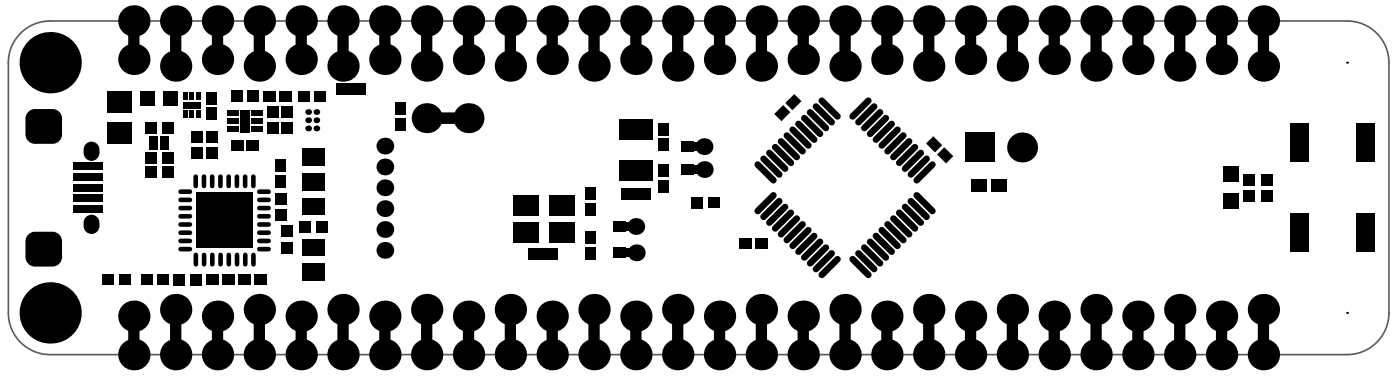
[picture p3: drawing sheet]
<svg xmlns="http://www.w3.org/2000/svg" width="141mm" height="38mm" viewBox="0 0 141 38" stroke-linecap="round" stroke-linejoin="round" font-family="sans-serif">
<path d="M1.8 3.6a4.2 4.2 0 0 1 3.3-1.5h131a4.2 4.2 0 0 1 4.2 4.2v25.2a4.2 4.2 0 0 1-4.2 4.2h-131a4.2 4.2 0 0 1-4.3-4.2v-25.2a4.2 4.2 0 0 1 1-2.7z" fill="none" stroke="#5a5a5a" stroke-width=".17"/>
<path d="M43.1 11.9h4.2" fill="none" stroke="#000" stroke-width="1.2"/>
<g fill="#000">
<path d="M2.6 11.9l.9-.9h1.8l1 .9v1.6l-1 1h-1.8l-.9-1z" fill-rule="evenodd"/>
<path d="M8.4 15.1l.8-.8 .8 .8v.3l-.8 .8-.8-.8z" fill-rule="evenodd"/>
<path d="M7.4 19.6h3v.8h-3z" fill-rule="evenodd"/>
<path d="M7.4 18.5h3v.8h-3z" fill-rule="evenodd"/>
<path d="M7.4 17.5h3v.7h-3z" fill-rule="evenodd"/>
<path d="M7.4 16.4h3v.8h-3z" fill-rule="evenodd"/>
<path d="M10.9 12.3h2.4v2.2h-2.4z" fill-rule="evenodd"/>
<path d="M10.9 9.2h2.4v2.2h-2.4z" fill-rule="evenodd"/>
<path d="M14.7 15.4h1.2v1.1h-1.2z" fill-rule="evenodd"/>
<path d="M14.7 12.4h1.2v1.1h-1.2z" fill-rule="evenodd"/>
<path d="M14.1 9.2h1.5v1.5h-1.5z" fill-rule="evenodd"/>
<path d="M14.7 16.8h1.2v1.1h-1.2z" fill-rule="evenodd"/>
<path d="M15.1 13.8h.8v1.3h-.8z" fill-rule="evenodd"/>
<path d="M16.3 15.4h1.2v1.1h-1.2z" fill-rule="evenodd"/>
<path d="M16.3 12.4h1.2v1.1h-1.2z" fill-rule="evenodd"/>
<path d="M16.2 14.5h.9v.6h-.9z" fill-rule="evenodd"/>
<path d="M16.2 13.8h.9v.6h-.9z" fill-rule="evenodd"/>
<path d="M16.3 16.8h1.2v1.1h-1.2z" fill-rule="evenodd"/>
<path d="M16.4 9.2h1.5v1.5h-1.5z" fill-rule="evenodd"/>
<path d="M18.5 11.1h.4v.7h-.4z" fill-rule="evenodd"/>
<path d="M18.5 9.3h.4v.8h-.4z" fill-rule="evenodd"/>
<path d="M19.1 11.1h.5v.7h-.5z" fill-rule="evenodd"/>
<path d="M19.1 9.3h.5v.8h-.5z" fill-rule="evenodd"/>
<path d="M18.5 10.3h1.7v.6h-1.7z" fill-rule="evenodd"/>
<path d="M19.8 11.1h.5v.7h-.5z" fill-rule="evenodd"/>
<path d="M19.8 9.3h.5v.8h-.5z" fill-rule="evenodd"/>
<path d="M19.3 14.9h1.1v1.2h-1.1z" fill-rule="evenodd"/>
<path d="M19.3 13.2h1.1v1.2h-1.1z" fill-rule="evenodd"/>
<path d="M20.9 10.8h1v1.3h-1z" fill-rule="evenodd"/>
<path d="M20.9 9.2h1v1.3h-1z" fill-rule="evenodd"/>
<path d="M20.9 14.9h1.1v1.2h-1.1z" fill-rule="evenodd"/>
<path d="M20.9 13.2h1.1v1.2h-1.1z" fill-rule="evenodd"/>
<path d="M22.9 12.7h1.2v.6h-1.2z" fill-rule="evenodd"/>
<path d="M22.9 11.9h1.2v.6h-1.2z" fill-rule="evenodd"/>
<path d="M22.9 11.1h1.2v.6h-1.2z" fill-rule="evenodd"/>
<path d="M23.3 9.2h1.2v1.1h-1.2z" fill-rule="evenodd"/>
<path d="M23.3 14.1h1.3v1.1h-1.3z" fill-rule="evenodd"/>
<path d="M24.3 11.1h1v2.2h-1z" fill-rule="evenodd"/>
<path d="M24.9 14.1h1.3v1.1h-1.3z" fill-rule="evenodd"/>
<path d="M25 9.2h1.2v1.1h-1.2z" fill-rule="evenodd"/>
<path d="M25.4 12.7h1.2v.6h-1.2z" fill-rule="evenodd"/>
<path d="M25.4 11.9h1.2v.6h-1.2z" fill-rule="evenodd"/>
<path d="M25.4 11.1h1.2v.6h-1.2z" fill-rule="evenodd"/>
<path d="M26.6 9.2h1.3v1h-1.3z" fill-rule="evenodd"/>
<path d="M27 12.4h1.1v1.1h-1.1z" fill-rule="evenodd"/>
<path d="M27 10.7h1.1v1.2h-1.1z" fill-rule="evenodd"/>
<path d="M28.2 9.2h1.3v1h-1.3z" fill-rule="evenodd"/>
<path d="M27.9 17.6h1v1.3h-1z" fill-rule="evenodd"/>
<path d="M27.9 16.1h1v1.2h-1z" fill-rule="evenodd"/>
<path d="M28.5 12.4h1.1v1.1h-1.1z" fill-rule="evenodd"/>
<path d="M28.5 10.7h1.1v1.2h-1.1z" fill-rule="evenodd"/>
<path d="M30.1 9.2h1.2v1.1h-1.2z" fill-rule="evenodd"/>
<path d="M30.6 17.5h2.2v1.7h-2.2z" fill-rule="evenodd"/>
<path d="M30.6 15h2.2v1.7h-2.2z" fill-rule="evenodd"/>
<path d="M30.6 16.2h1.1v.5h-1.1z" fill-rule="evenodd"/>
<path d="M30.6 15.6h1.1v.5h-1.1z" fill-rule="evenodd"/>
<path d="M30.6 15h1.1v.5h-1.1z" fill-rule="evenodd"/>
<path d="M30.6 18.6h1.1v.6h-1.1z" fill-rule="evenodd"/>
<path d="M30.6 18.1h1.1v.5h-1.1z" fill-rule="evenodd"/>
<path d="M30.6 17.5h1.1v.5h-1.1z" fill-rule="evenodd"/>
<path d="M31.7 15h1.1v.5h-1.1z" fill-rule="evenodd"/>
<path d="M31.7 15.6h1.1v.5h-1.1z" fill-rule="evenodd"/>
<path d="M31.7 16.2h1.1v.5h-1.1z" fill-rule="evenodd"/>
<path d="M31.7 17.5h1.1v.5h-1.1z" fill-rule="evenodd"/>
<path d="M31.7 18.1h1.1v.5h-1.1z" fill-rule="evenodd"/>
<path d="M31.7 18.6h1.1v.6h-1.1z" fill-rule="evenodd"/>
<path d="M31.8 9.2h1.2v1.1h-1.2z" fill-rule="evenodd"/>
<path d="M34 8.4h3v1.1h-3z" fill-rule="evenodd"/>
<path d="M34 8.5h1.3v1h-1.3z" fill-rule="evenodd"/>
<path d="M35.6 8.5h1.3v1h-1.3z" fill-rule="evenodd"/>
<path d="M39.9 11.9h1.1v1.3h-1.1z" fill-rule="evenodd"/>
<path d="M39.9 10.3h1.1v1.3h-1.1z" fill-rule="evenodd"/>
<path d="M59.1 18.9h1v1.3h-1z" fill-rule="evenodd"/>
<path d="M62.6 16.2h3.4v2h-3.4z" fill-rule="evenodd"/>
<path d="M62.6 12.1h3.4v2h-3.4z" fill-rule="evenodd"/>
<path d="M62.9 19h1.2v1h-1.2z" fill-rule="evenodd"/>
<path d="M64.4 19h1.3v1h-1.3z" fill-rule="evenodd"/>
<path d="M62.8 18.9h3v1.2h-3z" fill-rule="evenodd"/>
<path d="M66.5 18.2h1v1.2h-1z" fill-rule="evenodd"/>
<path d="M66.5 14h1v1.2h-1z" fill-rule="evenodd"/>
<path d="M66.5 12.4h1v1.3h-1z" fill-rule="evenodd"/>
<path d="M66.5 16.6h1v1.3h-1z" fill-rule="evenodd"/>
<path d="M68.8 14.3h1.3v1h-1.3z" fill-rule="evenodd"/>
<path d="M68.9 16.6h1.2v1h-1.2z" fill-rule="evenodd"/>
<path d="M68.9 14.4h2.2v.8h-2.2z" fill-rule="evenodd"/>
<path d="M69 16.7h2.2v.8h-2.2z" fill-rule="evenodd"/>
<path d="M78.2 11.5l.9-.9 .8 .7-.9 .9z" fill-rule="evenodd"/>
<path d="M79.3 10.4l1-.9 .7 .7-.9 .9z" fill-rule="evenodd"/>
<path d="M93.6 14.5l.7-.8 .9 .9-.7 .8z" fill-rule="evenodd"/>
<path d="M94.7 15.6l.7-.8 .9 .9-.7 .8z" fill-rule="evenodd"/>
<path d="M97.5 13.4h3.1v3h-3.1z" fill-rule="evenodd"/>
<path d="M98.1 18.1h1.6v1.2h-1.6z" fill-rule="evenodd"/>
<path d="M100.1 18.1h1.6v1.2h-1.6z" fill-rule="evenodd"/>
<path d="M123.6 19.5h1.5v1.5h-1.5z" fill-rule="evenodd"/>
<path d="M123.6 16.8h1.5v1.5h-1.5z" fill-rule="evenodd"/>
<path d="M125.6 17.5h1.1v1.2h-1.1z" fill-rule="evenodd"/>
<path d="M127.4 17.5h1.2v1.2h-1.2z" fill-rule="evenodd"/>
<path d="M130.4 12.4h1.8v3.9h-1.8z" fill-rule="evenodd"/>
<path d="M137 12.4h1.9v3.9h-1.9z" fill-rule="evenodd"/>
<path d="M2.6 24.3l.9-.9h1.8l1 .9v1.6l-1 1h-1.8l-.9-1z" fill-rule="evenodd"/>
<path d="M8.4 22.4l.8-.8 .8 .8v.4l-.8 .8-.8-.8z" fill-rule="evenodd"/>
<path d="M7.4 20.7h3v.8h-3z" fill-rule="evenodd"/>
<path d="M10.3 27.6h1.2v1h-1.2z" fill-rule="evenodd"/>
<path d="M12 27.6h1.2v1h-1.2z" fill-rule="evenodd"/>
<path d="M14.2 27.6h1.2v1.1h-1.2z" fill-rule="evenodd"/>
<path d="M15.9 27.6h1.2v1.1h-1.2z" fill-rule="evenodd"/>
<path d="M17.5 27.6h1.2v1.1h-1.2z" fill-rule="evenodd"/>
<path d="M19.2 27.6h1.2v1.1h-1.2z" fill-rule="evenodd"/>
<path d="M19.9 19.4h5.6v5.6h-5.6z" fill-rule="evenodd"/>
<path d="M20.8 27.7h1.3v1h-1.3z" fill-rule="evenodd"/>
<path d="M22.4 27.7h1.3v1h-1.3z" fill-rule="evenodd"/>
<path d="M24.1 27.7h1.3v1h-1.3z" fill-rule="evenodd"/>
<path d="M25.6 27.7h1.3v1h-1.3z" fill-rule="evenodd"/>
<path d="M27.8 21.1h1.1v1.2h-1.1z" fill-rule="evenodd"/>
<path d="M27.8 19.5h1.1v1.2h-1.1z" fill-rule="evenodd"/>
<path d="M28.5 24.4h1.1v1.2h-1.1z" fill-rule="evenodd"/>
<path d="M28.5 22.7h1.1v1.2h-1.1z" fill-rule="evenodd"/>
<path d="M30.3 22.3h1.2v1.1h-1.2z" fill-rule="evenodd"/>
<path d="M30.6 24.1h2.2v1.7h-2.2z" fill-rule="evenodd"/>
<path d="M30.6 26.6h2.2v1.7h-2.2z" fill-rule="evenodd"/>
<path d="M30.6 20h2.2v1.7h-2.2z" fill-rule="evenodd"/>
<path d="M30.6 27.7h1.1v.6h-1.1z" fill-rule="evenodd"/>
<path d="M30.6 27.2h1.1v.5h-1.1z" fill-rule="evenodd"/>
<path d="M30.6 26.6h1.1v.5h-1.1z" fill-rule="evenodd"/>
<path d="M30.6 24.7h1.1v.5h-1.1z" fill-rule="evenodd"/>
<path d="M30.6 21.1h1.1v.6h-1.1z" fill-rule="evenodd"/>
<path d="M30.6 20.5h1.1v.6h-1.1z" fill-rule="evenodd"/>
<path d="M30.6 20h1.1v.5h-1.1z" fill-rule="evenodd"/>
<path d="M30.6 25.3h1.1v.5h-1.1z" fill-rule="evenodd"/>
<path d="M30.6 24.1h1.1v.5h-1.1z" fill-rule="evenodd"/>
<path d="M31.7 27.2h1.1v.5h-1.1z" fill-rule="evenodd"/>
<path d="M31.7 27.7h1.1v.6h-1.1z" fill-rule="evenodd"/>
<path d="M31.7 26.6h1.1v.5h-1.1z" fill-rule="evenodd"/>
<path d="M31.7 24.7h1.1v.5h-1.1z" fill-rule="evenodd"/>
<path d="M31.7 20.5h1.1v.6h-1.1z" fill-rule="evenodd"/>
<path d="M31.7 21.1h1.1v.6h-1.1z" fill-rule="evenodd"/>
<path d="M31.7 20h1.1v.5h-1.1z" fill-rule="evenodd"/>
<path d="M31.7 24.1h1.1v.5h-1.1z" fill-rule="evenodd"/>
<path d="M31.7 25.3h1.1v.5h-1.1z" fill-rule="evenodd"/>
<path d="M31.9 22.3h1.2v1.1h-1.2z" fill-rule="evenodd"/>
<path d="M51.9 22.3h2.5v2.1h-2.5z" fill-rule="evenodd"/>
<path d="M51.9 19.7h2.5v2.1h-2.5z" fill-rule="evenodd"/>
<path d="M53.5 25.1h1.3v1h-1.3z" fill-rule="evenodd"/>
<path d="M55.6 22.3h2.5v2.1h-2.5z" fill-rule="evenodd"/>
<path d="M55.6 19.7h2.5v2.1h-2.5z" fill-rule="evenodd"/>
<path d="M55.1 25.1h1.2v1h-1.2z" fill-rule="evenodd"/>
<path d="M53.4 25h3v1.2h-3z" fill-rule="evenodd"/>
<path d="M59.1 20.5h1v1.2h-1z" fill-rule="evenodd"/>
<path d="M59.1 24.9h1v1.2h-1z" fill-rule="evenodd"/>
<path d="M59.1 23.3h1v1.3h-1z" fill-rule="evenodd"/>
<path d="M61.9 22.3h1.3v1h-1.3z" fill-rule="evenodd"/>
<path d="M62 25h1.3v1h-1.3z" fill-rule="evenodd"/>
<path d="M62 22.4h2.2v.8h-2.2z" fill-rule="evenodd"/>
<path d="M62.1 25.1h2.2v.8h-2.2z" fill-rule="evenodd"/>
<path d="M69.9 19.9h1.2v1.1h-1.2z" fill-rule="evenodd"/>
<path d="M71.5 19.9h1.2v1.1h-1.2z" fill-rule="evenodd"/>
<path d="M74.7 24.1h1.3v1h-1.3z" fill-rule="evenodd"/>
<path d="M76.3 24.1h1.3v1h-1.3z" fill-rule="evenodd"/>
<path d="M125.6 19.2h1.1v1.2h-1.1z" fill-rule="evenodd"/>
<path d="M127.4 19.2h1.2v1.2h-1.2z" fill-rule="evenodd"/>
<path d="M130.4 21.5h1.8v3.9h-1.8z" fill-rule="evenodd"/>
<path d="M137 21.5h1.9v3.9h-1.9z" fill-rule="evenodd"/>
</g>
<g fill="#000">
<path d="M2.6 11.9h.9zM2.9 11.3l.3-.2 .3-.1v.9h-.9v-.3z"/>
<path d="M3.5 13.5v1zM2.6 13.5h.9v1a.96 .96 0 0 1-.9-1z"/>
<path d="M5.3 13.5h1zM5.3 13.5h1a.96 .96 0 0 1-1 1z"/>
<path d="M5.3 11v.9zM5.3 11a.96 .96 0 0 1 1 .9h-1z"/>
<path d="M9.2 15.4h.8zM9.2 15.4h.8a.8 .8 0 0 1-.8 .8z"/>
<path d="M9.2 14.3v.8zM9.2 14.3a.8 .8 0 0 1 .8 .8h-.8z"/>
<path d="M8.4 15.1h.8zM8.7 14.5l.2-.2h.3v.8h-.8l.1-.3z"/>
<path d="M9.2 15.4v.8zM8.4 15.4h.8v.8a.8 .8 0 0 1-.8-.8z"/>
<path d="M2.6 24.3h.9zM2.9 23.6l.3-.2h.3v.9h-.9v-.4z"/>
<path d="M3.5 25.9v1zM2.6 25.9h.9v1a.96 .96 0 0 1-.9-1z"/>
<path d="M5.3 25.9h1zM5.3 25.9h1a.96 .96 0 0 1-1 1z"/>
<path d="M5.3 23.4v.9zM5.3 23.4a.96 .96 0 0 1 1 .9h-1z"/>
<path d="M9.2 22.8h.8zM9.2 22.8h.8a.8 .8 0 0 1-.8 .8z"/>
<path d="M9.2 21.6v.8zM9.2 21.6a.8 .8 0 0 1 .8 .8h-.8z"/>
<path d="M8.4 22.4h.8zM8.7 21.9l.2-.2 .3-.1v.8h-.8l.1-.3z"/>
<path d="M9.2 22.8v.8zM8.4 22.8h.8v.8a.8 .8 0 0 1-.8-.8z"/>
<circle cx="5.1" cy="6.3" r="3.1"/>
<circle cx="13.5" cy="2.1" r="1.58"/>
<circle cx="13.5" cy="6" r="1.58"/>
<circle cx="17.8" cy="6.7" r="1.58"/>
<circle cx="17.8" cy="2.1" r="1.58"/>
<circle cx="22" cy="6" r="1.58"/>
<circle cx="22" cy="2.1" r="1.58"/>
<circle cx="24.8" cy="12.2" r=".42"/>
<circle cx="26.2" cy="2.1" r="1.58"/>
<circle cx="26.2" cy="6.7" r="1.58"/>
<circle cx="30.4" cy="6" r="1.58"/>
<circle cx="30.4" cy="2.1" r="1.58"/>
<circle cx="31.1" cy="12.9" r=".29"/>
<circle cx="31.1" cy="12.1" r=".29"/>
<circle cx="31.1" cy="11.3" r=".29"/>
<circle cx="32" cy="11.3" r=".29"/>
<circle cx="32" cy="12.9" r=".29"/>
<circle cx="32" cy="12.1" r=".29"/>
<circle cx="34.7" cy="6.7" r="1.58"/>
<circle cx="34.7" cy="2.1" r="1.58"/>
<circle cx="38.9" cy="18.9" r=".85"/>
<circle cx="38.9" cy="2.1" r="1.58"/>
<circle cx="38.9" cy="16.8" r=".85"/>
<circle cx="38.9" cy="6" r="1.58"/>
<circle cx="38.9" cy="14.7" r=".85"/>
<circle cx="43.1" cy="2.1" r="1.58"/>
<circle cx="43.1" cy="11.9" r="1.51"/>
<circle cx="43.1" cy="6.7" r="1.58"/>
<circle cx="47.3" cy="11.9" r="1.51"/>
<circle cx="47.3" cy="6" r="1.58"/>
<circle cx="47.3" cy="2.1" r="1.58"/>
<circle cx="51.6" cy="2.1" r="1.58"/>
<circle cx="51.6" cy="6.7" r="1.58"/>
<circle cx="55.8" cy="2.1" r="1.58"/>
<circle cx="55.8" cy="6" r="1.58"/>
<circle cx="60" cy="6.7" r="1.58"/>
<circle cx="60" cy="2.1" r="1.58"/>
<circle cx="64.3" cy="6" r="1.58"/>
<circle cx="64.3" cy="2.1" r="1.58"/>
<circle cx="68.5" cy="6.7" r="1.58"/>
<circle cx="68.5" cy="2.1" r="1.58"/>
<circle cx="71.1" cy="14.8" r=".85"/>
<circle cx="71.2" cy="17.1" r=".85"/>
<circle cx="72.7" cy="6" r="1.58"/>
<circle cx="72.7" cy="2.1" r="1.58"/>
<circle cx="76.9" cy="2.1" r="1.58"/>
<circle cx="76.9" cy="6.7" r="1.58"/>
<circle cx="81.2" cy="6" r="1.58"/>
<circle cx="81.2" cy="2.1" r="1.58"/>
<circle cx="85.4" cy="6.7" r="1.58"/>
<circle cx="85.4" cy="2.1" r="1.58"/>
<circle cx="89.6" cy="2.1" r="1.58"/>
<circle cx="89.6" cy="6" r="1.58"/>
<circle cx="93.8" cy="6.7" r="1.58"/>
<circle cx="93.8" cy="2.1" r="1.58"/>
<circle cx="98.1" cy="6" r="1.58"/>
<circle cx="98.1" cy="2.1" r="1.58"/>
<circle cx="102.3" cy="2.1" r="1.58"/>
<circle cx="102.3" cy="6.7" r="1.58"/>
<circle cx="103.3" cy="14.9" r="1.51"/>
<circle cx="106.5" cy="2.1" r="1.58"/>
<circle cx="106.5" cy="6" r="1.58"/>
<circle cx="110.8" cy="2.1" r="1.58"/>
<circle cx="110.8" cy="6.7" r="1.58"/>
<circle cx="115" cy="6" r="1.58"/>
<circle cx="115" cy="2.1" r="1.58"/>
<circle cx="119.2" cy="2.1" r="1.58"/>
<circle cx="119.2" cy="6.7" r="1.58"/>
<circle cx="123.4" cy="6" r="1.58"/>
<circle cx="123.4" cy="2.1" r="1.58"/>
<circle cx="127.7" cy="6.7" r="1.58"/>
<circle cx="127.7" cy="2.1" r="1.58"/>
<circle cx="5.1" cy="31.5" r="3.1"/>
<circle cx="13.5" cy="35.7" r="1.58"/>
<circle cx="13.5" cy="31.9" r="1.58"/>
<circle cx="17.8" cy="35.7" r="1.58"/>
<circle cx="17.8" cy="31.2" r="1.58"/>
<circle cx="22" cy="31.9" r="1.58"/>
<circle cx="22" cy="35.7" r="1.58"/>
<circle cx="26.2" cy="35.7" r="1.58"/>
<circle cx="26.2" cy="31.2" r="1.58"/>
<circle cx="30.4" cy="31.9" r="1.58"/>
<circle cx="30.4" cy="35.7" r="1.58"/>
<circle cx="34.7" cy="31.2" r="1.58"/>
<circle cx="34.7" cy="35.7" r="1.58"/>
<circle cx="38.9" cy="35.7" r="1.58"/>
<circle cx="38.9" cy="31.9" r="1.58"/>
<circle cx="38.9" cy="23.1" r=".85"/>
<circle cx="38.9" cy="21" r=".85"/>
<circle cx="38.9" cy="25.2" r=".85"/>
<circle cx="43.1" cy="35.7" r="1.58"/>
<circle cx="43.1" cy="31.2" r="1.58"/>
<circle cx="47.3" cy="35.7" r="1.58"/>
<circle cx="47.3" cy="31.9" r="1.58"/>
<circle cx="51.6" cy="31.2" r="1.58"/>
<circle cx="51.6" cy="35.7" r="1.58"/>
<circle cx="55.8" cy="31.9" r="1.58"/>
<circle cx="55.8" cy="35.7" r="1.58"/>
<circle cx="60" cy="31.2" r="1.58"/>
<circle cx="60" cy="35.7" r="1.58"/>
<circle cx="64.2" cy="22.8" r=".85"/>
<circle cx="64.3" cy="31.9" r="1.58"/>
<circle cx="64.3" cy="35.7" r="1.58"/>
<circle cx="64.3" cy="25.5" r=".85"/>
<circle cx="68.5" cy="31.2" r="1.58"/>
<circle cx="68.5" cy="35.7" r="1.58"/>
<circle cx="72.7" cy="31.9" r="1.58"/>
<circle cx="72.7" cy="35.7" r="1.58"/>
<circle cx="76.9" cy="31.2" r="1.58"/>
<circle cx="76.9" cy="35.7" r="1.58"/>
<circle cx="81.2" cy="31.9" r="1.58"/>
<circle cx="81.2" cy="35.7" r="1.58"/>
<circle cx="85.4" cy="35.7" r="1.58"/>
<circle cx="85.4" cy="31.2" r="1.58"/>
<circle cx="89.6" cy="35.7" r="1.58"/>
<circle cx="89.6" cy="31.9" r="1.58"/>
<circle cx="93.8" cy="31.2" r="1.58"/>
<circle cx="93.8" cy="35.7" r="1.58"/>
<circle cx="98.1" cy="35.7" r="1.58"/>
<circle cx="98.1" cy="31.9" r="1.58"/>
<circle cx="102.3" cy="31.2" r="1.58"/>
<circle cx="102.3" cy="35.7" r="1.58"/>
<circle cx="106.5" cy="31.9" r="1.58"/>
<circle cx="106.5" cy="35.7" r="1.58"/>
<circle cx="110.8" cy="35.7" r="1.58"/>
<circle cx="110.8" cy="31.2" r="1.58"/>
<circle cx="115" cy="35.7" r="1.58"/>
<circle cx="115" cy="31.9" r="1.58"/>
<circle cx="119.2" cy="31.2" r="1.58"/>
<circle cx="119.2" cy="35.7" r="1.58"/>
<circle cx="123.4" cy="31.9" r="1.58"/>
<circle cx="123.4" cy="35.7" r="1.58"/>
<circle cx="127.7" cy="31.2" r="1.58"/>
<circle cx="127.7" cy="35.7" r="1.58"/>
</g>
<g fill="none" stroke="#000" stroke-width="1.1">
<path d="M13.5 2.1v3.7M17.8 2.1v4.4M22 2.1v3.7M26.2 2.1v4.4M30.4 2.1v3.7M34.7 2.1v4.4M38.9 2.1v3.7M43.1 2.1v4.4M47.3 2.1v3.7M51.6 2.1v4.4M55.8 2.1v3.7M60 2.1v4.4"/>
<path d="M64.3 2.1v3.7M68.5 2.1v4.4M72.7 2.1v3.7M76.9 2.1v4.4M81.2 2.1v3.7M85.4 2.1v4.4M89.6 2.1v3.7M93.8 2.1v4.4M98.1 2.1v3.7M102.3 2.1v4.4M106.5 2.1v3.7M110.8 2.1v4.4"/>
<path d="M115 2.1v3.7M119.2 2.1v4.4M123.4 2.1v3.7M127.7 2.1v4.4M13.5 32v3.7M17.8 31.4v4.3M22 32v3.7M26.2 31.4v4.3M30.4 32v3.7M34.7 31.4v4.3M38.9 32v3.7M43.1 31.4v4.3"/>
<path d="M47.3 32v3.7M51.6 31.4v4.3M55.8 32v3.7M60 31.4v4.3M64.3 32v3.7M68.5 31.4v4.3M72.7 32v3.7M76.9 31.4v4.3M81.2 32v3.7M85.4 31.4v4.3M89.6 32v3.7M93.8 31.4v4.3"/>
<path d="M98.1 32v3.7M102.3 31.4v4.3M106.5 32v3.7M110.8 31.4v4.3M115 32v3.7M119.2 31.4v4.3M123.4 32v3.7M127.7 31.4v4.3"/>
</g>
<path d="M136.1 6.3h.1M136.1 31.5h.1" fill="none" stroke="#000" stroke-width=".2"/>
<g fill="none" stroke="#000" stroke-width=".47">
<path d="M18.2 19.3h1M19.8 17.8v.9M20.6 17.8v.9M21.4 17.8v.9M22.3 17.8v.9M23.1 17.8v.9M23.9 17.8v.9M24.8 17.8v.9M25.6 17.8v.9M26.2 19.3h.9M18.2 25.1h1M18.2 24.3h1"/>
<path d="M18.2 23.5h1M18.2 22.6h1M18.2 21.8h1M18.2 21h1M18.2 20.1h1M19.8 25.7v.9M20.6 25.7v.9M21.5 25.7v.9M22.3 25.7v.9M23.1 25.7v.9M24 25.7v.9M24.8 25.7v.9"/>
<path d="M25.6 25.7v.9M26.2 25.1h.9M26.2 24.3h.9M26.2 23.5h.9M26.2 22.6h.9M26.2 21.8h.9M26.2 21h.9M26.2 20.1h.9"/>
</g>
<g fill="none" stroke="#000" stroke-width=".67">
<path d="M76.6 16.6l1.6 1.6M77.2 16l1.5 1.6M77.7 15.4l1.6 1.6M78.2 19.7l-1.6 1.6M78.3 14.8l1.6 1.6M78.9 14.2l1.6 1.6M79.5 13.7l1.6 1.5M80.1 13.1l1.6 1.6M80.7 12.5l1.6 1.6M81.3 11.9l1.6 1.6M81.9 11.3l1.5 1.6M82.4 10.7l1.6 1.6"/>
<path d="M83 10.2l1.6 1.5M87.7 10.2l-1.5 1.5M88.3 10.7l-1.6 1.6M88.9 11.3l-1.6 1.6M89.5 11.9l-1.6 1.6M90.1 12.5l-1.6 1.6M90.7 13.1l-1.6 1.6M91.3 13.7l-1.6 1.5M91.9 14.2l-1.6 1.6M92.5 14.8l-1.6 1.6M92.6 19.7l1.6 1.6M93 15.4l-1.5 1.6"/>
<path d="M93.6 16l-1.6 1.6M94.2 16.6l-1.6 1.6M78.7 20.3l-1.5 1.6M79.3 20.9l-1.6 1.5M79.9 21.4l-1.6 1.6M80.5 22l-1.6 1.6M81.1 22.6l-1.6 1.6M81.7 23.2l-1.6 1.6M82.3 23.8l-1.6 1.6M82.9 24.4l-1.6 1.6M83.4 25l-1.5 1.5M84 25.5l-1.6 1.6"/>
<path d="M84.6 26.1l-1.6 1.6M86.2 26.1l1.5 1.6M86.7 25.5l1.6 1.6M87.3 25l1.6 1.5M87.9 24.4l1.6 1.6M88.5 23.8l1.6 1.6M89.1 23.2l1.6 1.6M89.7 22.6l1.6 1.6M90.3 22l1.6 1.6M90.9 21.4l1.6 1.6M91.5 20.9l1.5 1.5M92 20.3l1.6 1.6"/>
</g>
</svg>
